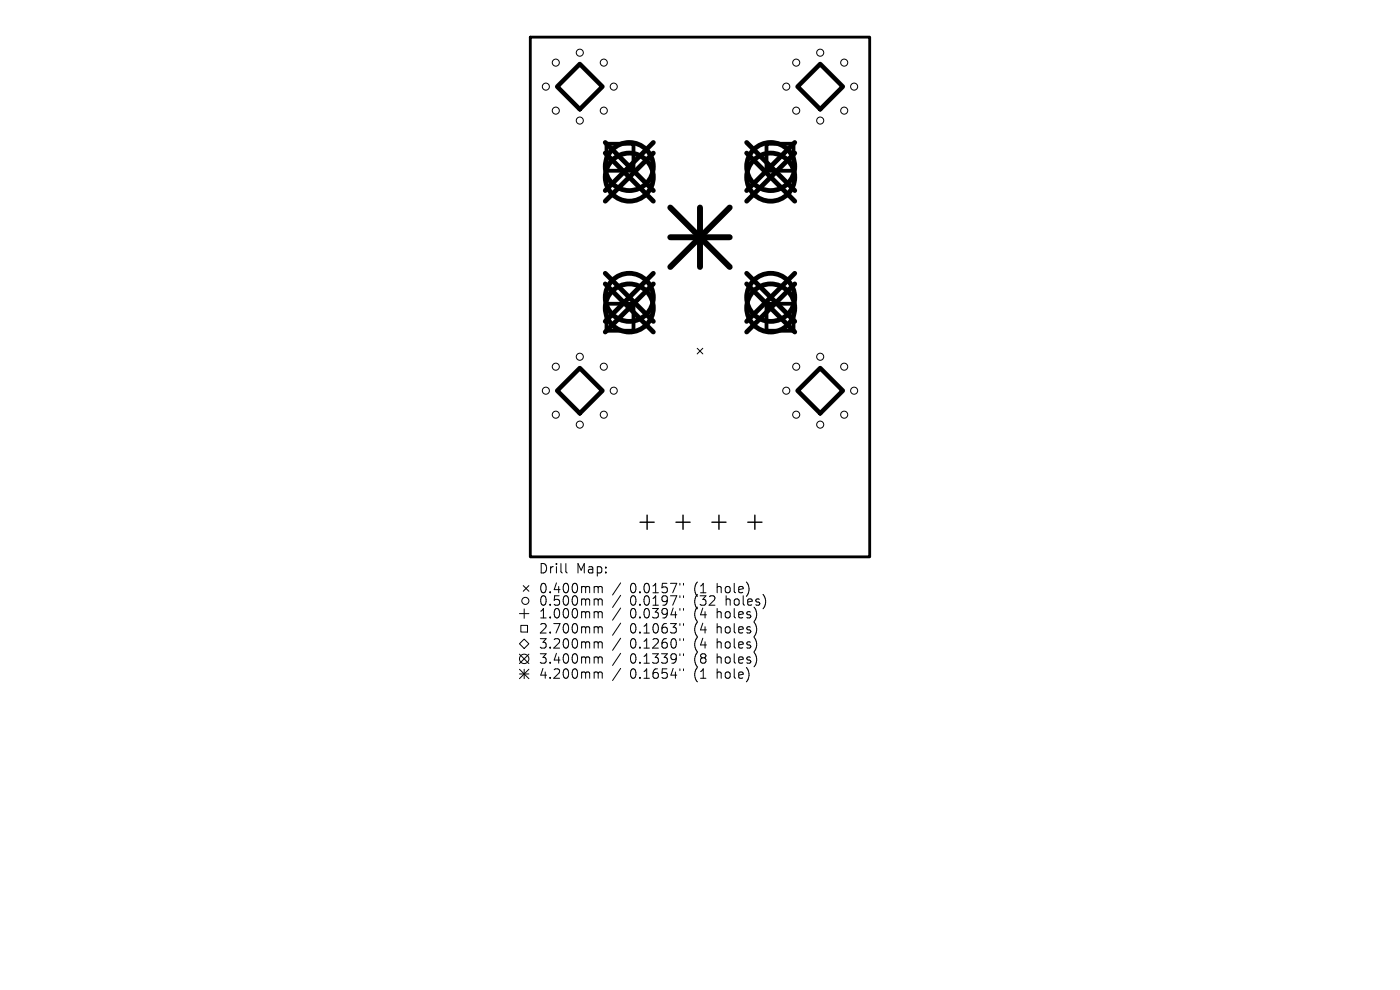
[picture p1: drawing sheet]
<svg xmlns="http://www.w3.org/2000/svg" width="297mm" height="210mm" viewBox="0 0 297 210" stroke-linecap="round" stroke-linejoin="round" font-family="sans-serif">
<defs><g id="words">
<g font-size="2.8">
<text x="114.2" y="121.9">Drill</text>
<text x="122.2" y="121.9">Map:</text>
<text x="114.2" y="126.1">0.400mm</text>
<text x="114.2" y="128.8">0.500mm</text>
<text x="114.2" y="131.5">1.000mm</text>
<text x="133.6" y="126.1">0.0157&quot;</text>
<text x="133.6" y="128.8">0.0197&quot;</text>
<text x="133.6" y="131.5">0.0394&quot;</text>
<text x="147.4" y="126.1">(1</text>
<text x="147.4" y="128.8">(32</text>
<text x="147.4" y="131.5">(4</text>
<text x="152.3" y="126.1">hole)</text>
<text x="152.3" y="131.5">holes)</text>
<text x="154.2" y="128.8">holes)</text>
<text x="114.2" y="134.7">2.700mm</text>
<text x="114.2" y="137.9">3.200mm</text>
<text x="133.6" y="134.7">0.1063&quot;</text>
<text x="133.6" y="137.9">0.1260&quot;</text>
<text x="147.4" y="134.7">(4</text>
<text x="147.4" y="137.9">(4</text>
<text x="152.3" y="134.7">holes)</text>
<text x="152.3" y="137.9">holes)</text>
<text x="114.2" y="141.1">3.400mm</text>
<text x="133.6" y="141.1">0.1339&quot;</text>
<text x="147.4" y="141.1">(8</text>
<text x="152.3" y="141.1">holes)</text>
<text x="114.2" y="144.3">4.200mm</text>
<text x="133.6" y="144.3">0.1654&quot;</text>
<text x="147.4" y="144.3">(1</text>
<text x="152.3" y="144.3">hole)</text>
</g>
</g></defs>
<path d="M112.5 7.9h72v110.2h-72z" fill="none" stroke="#000" stroke-width=".6"/>
<g fill="none" stroke="#000" stroke-width=".21">
<path d="M147.9 73.9l1.2 1.2M149.1 73.9l-1.2 1.2M120 119.5v1.8l.3 .2M110.2 136.6l1-1 1 1-1 1zM110.2 130.2h2M110.2 138.8l2 2M110.5 132.7h1.4v1.4h-1.4zM111 124.2l1.2 1.2M111.2 129.2v2M112.2 124.2l-1.2 1.2M112.2 138.8l-2 2M126.3 124.4l.5 .1 .1 .2"/>
<path d="M126.3 127h.3l.3 .3M126.3 129.7l.5 .1 .1 .2M126.3 132.9l.5 .1 .1 .2M126.3 136.1l.5 .1 .1 .2M126.3 139.3l.5 .1 .1 .2M126.9 124.7l.3-.3 .5 .1 .1 1.2M126.9 124.7v1M126.9 127.3v1.1M126.9 130v1.1M126.9 133.2v1.1M126.9 136.4v1.1M126.9 139.6v1.1"/>
<path d="M126.9 127.3l.3-.3 .5 .1 .1 1.3M126.9 130l.3-.3 .5 .1 .1 1.3M126.9 133.2l.3-.3 .5 .1 .1 1.3M126.9 136.4l.3-.3 .5 .1 .1 1.3M126.9 139.6l.3-.3 .5 .1 .1 1.3M131.7 123.6l-1.7 2.6M131.7 126.3l-1.7 2.6M131.7 129l-1.7 2.6M131.7 132.2l-1.7 2.6M131.7 135.4l-1.7 2.6M131.7 138.6l-1.7 2.6M144.2 123.7v.4"/>
<path d="M144.2 126.4v.4M144.2 129.1v.4M144.2 132.3v.4M144.2 135.5v.4M144.2 138.7v.4M145 123.7v.4M145 126.4v.4M145 129.1v.4M145 132.3v.4M145 135.5v.4M145 138.7v.4M110.2 142l2 2"/>
<path d="M110.2 143h2M111.2 142v2M112.2 142l-2 2M126.3 142.5l.5 .1 .1 .2M126.9 142.8v1.1M126.9 142.8l.3-.3 .5 .1 .1 1.3M131.7 141.8l-1.7 2.6M144.2 141.9v.4M145 141.9v.4"/>
<circle cx="115.8" cy="18.4" r=".75"/>
<circle cx="117.9" cy="13.3" r=".75"/>
<circle cx="123" cy="11.2" r=".75"/>
<circle cx="128.1" cy="13.3" r=".75"/>
<circle cx="130.2" cy="18.4" r=".75"/>
<circle cx="166.8" cy="18.4" r=".75"/>
<circle cx="168.9" cy="13.3" r=".75"/>
<circle cx="174" cy="11.2" r=".75"/>
<circle cx="179.1" cy="13.3" r=".75"/>
<circle cx="181.2" cy="18.4" r=".75"/>
<circle cx="117.9" cy="23.5" r=".75"/>
<circle cx="123" cy="25.6" r=".75"/>
<circle cx="128.1" cy="23.5" r=".75"/>
<circle cx="168.9" cy="23.5" r=".75"/>
<circle cx="174" cy="25.6" r=".75"/>
<circle cx="179.1" cy="23.5" r=".75"/>
<circle cx="117.9" cy="77.8" r=".75"/>
<circle cx="123" cy="75.7" r=".75"/>
<circle cx="128.1" cy="77.8" r=".75"/>
<circle cx="168.9" cy="77.8" r=".75"/>
<circle cx="174" cy="75.7" r=".75"/>
<circle cx="179.1" cy="77.8" r=".75"/>
<circle cx="115.8" cy="82.9" r=".75"/>
<circle cx="117.9" cy="88" r=".75"/>
<circle cx="123" cy="90.1" r=".75"/>
<circle cx="128.1" cy="88" r=".75"/>
<circle cx="130.2" cy="82.9" r=".75"/>
<circle cx="166.8" cy="82.9" r=".75"/>
<circle cx="168.9" cy="88" r=".75"/>
<circle cx="174" cy="90.1" r=".75"/>
<circle cx="179.1" cy="88" r=".75"/>
<circle cx="181.2" cy="82.9" r=".75"/>
<circle cx="111.2" cy="139.8" r="1"/>
<circle cx="111.5" cy="127.5" r=".75"/>
</g>
<path d="M135.8 110.8h3M137.3 109.3v3M143.4 110.8h3M144.9 109.3v3M151 110.8h3M152.5 109.3v3M158.6 110.8h3M160.1 109.3v3" fill="none" stroke="#000" stroke-width=".3"/>
<path d="M128.7 30.5h5.7v5.7h-5.7zM162.6 30.5h5.7v5.7h-5.7zM128.7 64.4h5.7v5.8h-5.7zM162.6 64.4h5.7v5.8h-5.7z" fill="none" stroke="#000" stroke-width=".81"/>
<path d="M123 13.6l4.8 4.8-4.8 4.8-4.8-4.8zM174 13.6l4.8 4.8-4.8 4.8-4.8-4.8zM123 78.1l4.8 4.8-4.8 4.8-4.8-4.8zM174 78.1l4.8 4.8-4.8 4.8-4.8-4.8z" fill="none" stroke="#000" stroke-width=".96"/>
<g fill="none" stroke="#000" stroke-width="1">
<path d="M128.4 30.2l10.2 10.2M128.4 32.5l10.2 10.2M138.6 30.2l-10.2 10.2M138.6 32.5l-10.2 10.2M158.4 30.2l10.2 10.2M158.4 32.5l10.2 10.2M168.6 30.2l-10.2 10.2M168.6 32.5l-10.2 10.2M128.4 58l10.2 10.2M138.6 58l-10.2 10.2M158.4 58l10.2 10.2M168.6 58l-10.2 10.2"/>
<path d="M128.4 60.2l10.2 10.2M138.6 60.2l-10.2 10.2M158.4 60.2l10.2 10.2M168.6 60.2l-10.2 10.2"/>
<circle cx="133.5" cy="35.3" r="5.1"/>
<circle cx="133.5" cy="37.6" r="5.1"/>
<circle cx="163.5" cy="35.3" r="5.1"/>
<circle cx="163.5" cy="37.6" r="5.1"/>
<circle cx="133.5" cy="63.1" r="5.1"/>
<circle cx="133.5" cy="65.3" r="5.1"/>
<circle cx="163.5" cy="63.1" r="5.1"/>
<circle cx="163.5" cy="65.3" r="5.1"/>
</g>
<path d="M142.2 44l12.6 12.6M142.2 50.3h12.6M148.5 44v12.6M154.8 44l-12.6 12.6" fill="none" stroke="#000" stroke-width="1.3"/>
<use href="#words"/>
</svg>
